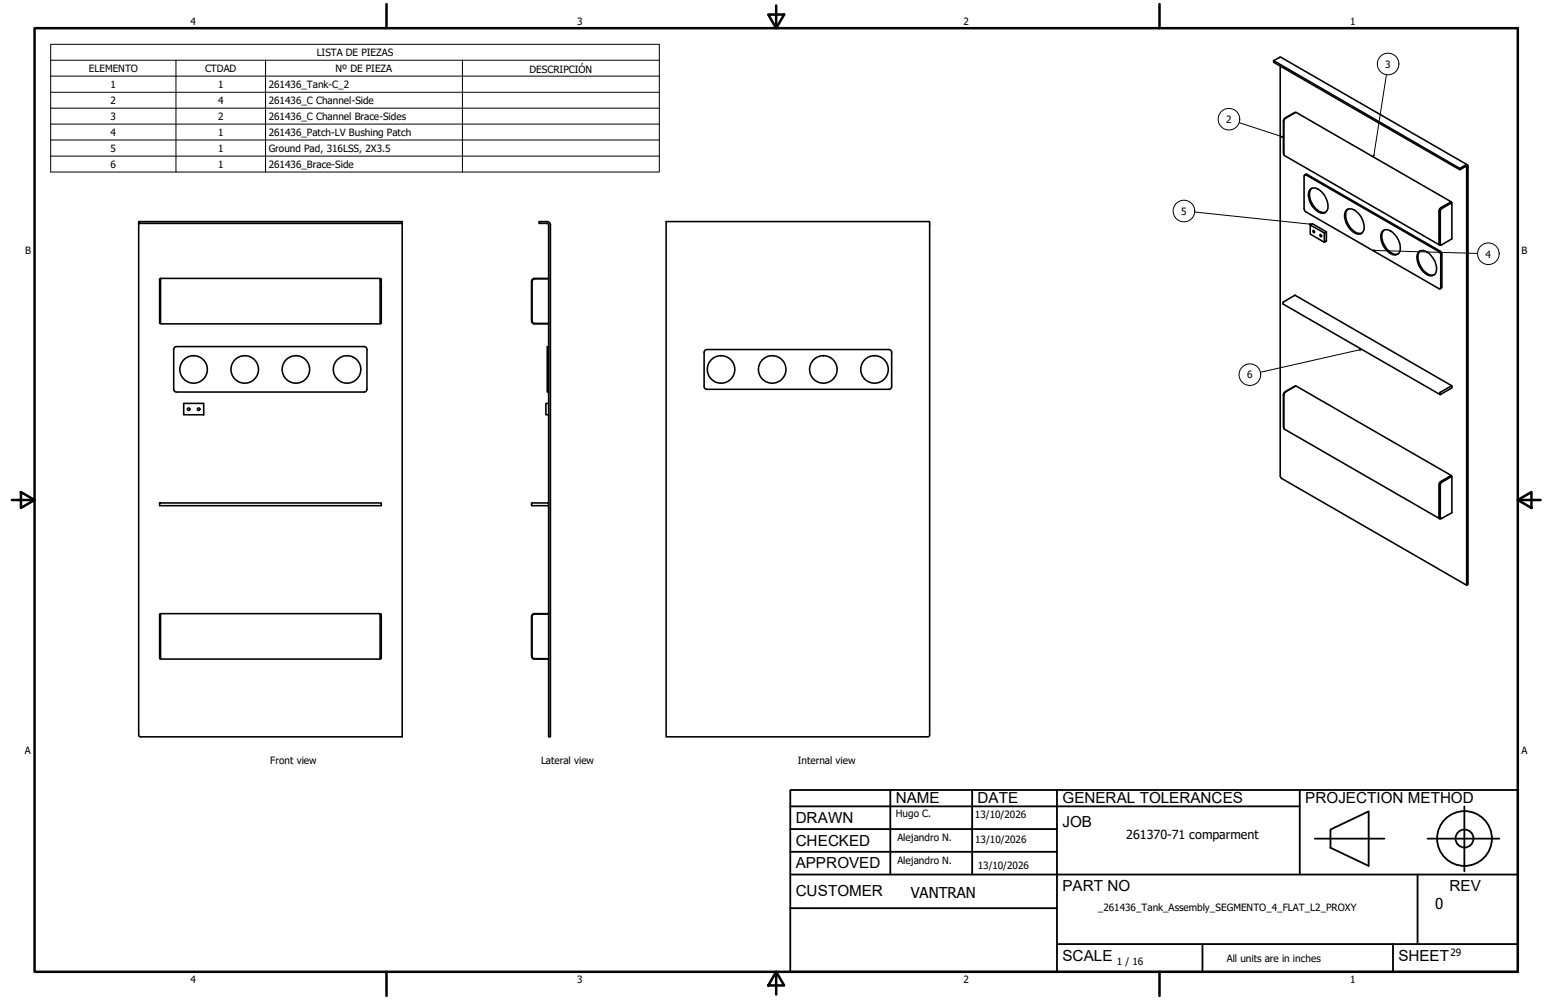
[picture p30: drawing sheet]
<svg xmlns="http://www.w3.org/2000/svg" width="432mm" height="279mm" viewBox="0 0 432 279" stroke-linecap="round" stroke-linejoin="round" font-family="sans-serif">
<defs><g id="words">
<g font-size="4.3">
<text x="250.2" y="224.2">NAME</text>
<text x="273" y="224.2">DATE</text>
<text x="296.7" y="224.3">GENERAL TOLERANCES</text>
<text x="364.6" y="224.3">PROJECTION METHOD</text>
<text x="222.2" y="229.9">DRAWN</text>
<text x="296.7" y="230.9">JOB</text>
<text x="222.2" y="236.3">CHECKED</text>
<text x="222.2" y="242.6">APPROVED</text>
<text x="222.2" y="250.3">CUSTOMER</text>
<text x="296.7" y="249">PART NO</text>
<text x="404.8" y="248.9">REV</text>
<text x="296.7" y="268.4">SCALE</text>
<text x="390.6" y="268.4">SHEET</text>
</g>
<g font-size="4.2">
<text x="254.4" y="250.8">VANTRAN</text>
<text x="400.9" y="254">0</text>
</g>
<text font-size="3.5" x="314.6" y="234.5">261370-71 comparment</text>
<g font-size="2.8">
<text x="53.2" y="6.9">4</text>
<text x="161.2" y="6.9">3</text>
<text x="269.1" y="6.9">2</text>
<text x="377.1" y="6.9">1</text>
<text x="88.5" y="15.6">LISTA DE PIEZAS</text>
<text x="24.8" y="20.1">ELEMENTO</text>
<text x="57.3" y="20.1">CTDAD</text>
<text x="93.7" y="20.1">Nº DE PIEZA</text>
<text x="147.9" y="20.4">DESCRIPCIÓN</text>
<text x="386.9" y="18.9">3</text>
<text x="30.9" y="24.6">1</text>
<text x="30.9" y="29">2</text>
<text x="60.9" y="24.6">1</text>
<text x="60.9" y="29">4</text>
<text x="75.1" y="24.6">261436_Tank-C_2</text>
<text x="75.1" y="29.1">261436_C Channel-Side</text>
<text x="30.9" y="33.5">3</text>
<text x="60.9" y="33.5">2</text>
<text x="75.1" y="33.5">261436_C Channel Brace-Sides</text>
<text x="342.5" y="34.4">2</text>
<text x="30.9" y="37.9">4</text>
<text x="60.9" y="37.9">1</text>
<text x="75.1" y="38">261436_Patch-LV Bushing Patch</text>
<text x="30.9" y="42.4">5</text>
<text x="30.9" y="46.9">6</text>
<text x="60.9" y="42.4">1</text>
<text x="60.9" y="46.9">1</text>
<text x="75.1" y="42.4">Ground Pad, 316LSS, 2X3.5</text>
<text x="75.1" y="46.9">261436_Brace-Side</text>
<text x="329.9" y="59.9">5</text>
<text x="7" y="70.9">B</text>
<text x="414.9" y="71.9">4</text>
<text x="424.9" y="70.9">B</text>
<text x="348.3" y="105.7">6</text>
<text x="6.9" y="210.6">A</text>
<text x="75.5" y="213.4">Front view</text>
<text x="151.1" y="213.5">Lateral view</text>
<text x="222.8" y="213.5">Internal view</text>
<text x="424.9" y="210.6">A</text>
<text x="250.2" y="228.3">Hugo C.</text>
<text x="272.3" y="228.4">13/10/2026</text>
<text x="250.6" y="234.9">Alejandro N.</text>
<text x="272.4" y="235.6">13/10/2026</text>
<text x="250.6" y="241.5">Alejandro N.</text>
<text x="273.1" y="242.8">13/10/2026</text>
<text x="306.6" y="254.5">_261436_Tank_Assembly_SEGMENTO_4_FLAT_L2_PROXY</text>
<text x="312" y="269.7">1 / 16</text>
<text x="342.6" y="268.7">All units are in inches</text>
<text x="405.1" y="267.1">29</text>
<text x="53.2" y="274.6">4</text>
<text x="161.2" y="274.6">3</text>
<text x="269.1" y="274.6">2</text>
<text x="377.1" y="274.6">1</text>
</g>
</g></defs>
<!-- layer: Visible (ANSI) -->
<g fill="none" stroke="#000" stroke-width=".44">
<path d="M355.7 17l52 30.1M357.6 18.5l.1 114.9 51.9 30.1M361.8 31.4l-2.8 1.5-.5 .6 .1 9.6M358.6 43.1v-9.4l.4-.6 2.9-1.7 43.4 25M358.6 43.1l.1 .3 43.4 25.1M364.4 48.9l.3-.1 37.4 21.6 .3 .6-.1 9.6-.3 .1-37.4-21.6-.4-.7zM364.4 48.9l.5-.3 37.2 21.5 .6 .9v9.3l-.4 .4M366 52.9l.1-.1a3.1 3.1 0 0 1 3.9 1.9 3.8 3.8 0 0 1 .3 4.5 2.27 2.27 0 0 1-3.1-.8 5 5 0 0 1-1.4-5.3zM366.4 52.6a4.1 4.1 0 0 0 .6 5.1 3.3 3.3 0 0 0 3.3 1.6M375.9 58.9a2.17 2.17 0 0 1 3.3 .5 5.1 5.1 0 0 1 1.5 5.4 1.86 1.86 0 0 1-2.9-.2 5.1 5.1 0 0 1-1.9-5.7zM376.5 58.4a4.1 4.1 0 0 0 .6 5.2 3.3 3.3 0 0 0 3.3 1.6M405.3 56.5l-2.9 1.5-.4 .7v9.6l.1 .2 .4-.1"/>
<path d="M405.5 56.6l-2.9 1.8-.3 .5v9.3l.4 .2 2.8-1.7v-10.1l-.2-.1-2.9 1.7-.4 .9M407.7 47.1l1.7-1.1 .6 .2v117.1l-.4 .2v-117h-.2l-1.7 .9zM409.8 46l-52-30h-.4l-1.7 1v.4l52 30M38.7 62.4v143l.5 .5M38.7 61.9h73.6v.5h-73.6zM44.8 77.9h-.2v12.5h.2M44.8 77.8h61.4v12.7h-61.4zM106.2 77.9h.3v12.5h-.3M112.3 62.4v143.5h-73.1M148.5 78.5v11.3M148.6 78.7v10.8M149.2 77.8h4"/>
<path d="M149.2 77.8l-.5 .2-.2 .5M149.4 77.9a.79 .79 0 0 0-.8 .8M149.4 77.9h3.8M152.8 62.4l.4 .4M152.8 61.9a.92 .92 0 0 1 .9 .9M152.8 61.9h-2.2v.5h2.2M153.2 62.8v143.1h.5v-143.1M366 62.9v2.5l3.9 2.3M366.7 64.5l.4 .1v.4l-.4-.2zM368.7 65.5l.4 .2-.1 .5-.3-.3zM369.9 65.1l.6-.3v2.6l-.6 .3zM370.5 64.8l-4-2.3-.5 .4 3.9 2.2"/>
<path d="M386 64.7a2.26 2.26 0 0 1 3.4 .7 4.5 4.5 0 0 1 1.2 5.5 2.33 2.33 0 0 1-3.2-.8 5.1 5.1 0 0 1-1.4-5.4zM386.6 64.3a4.1 4.1 0 0 0 .6 5.1 3.1 3.1 0 0 0 3.3 1.5M396.1 70.5a2.26 2.26 0 0 1 3.4 .7 4.5 4.5 0 0 1 1.2 5.5 2.33 2.33 0 0 1-3.2-.8 5.1 5.1 0 0 1-1.4-5.4zM396.7 70.1a3.9 3.9 0 0 0 .5 4.9 3.3 3.3 0 0 0 3.4 1.8M402 67.9l.4 .5M48.5 97.7v11.1M49.3 96.8a.79 .79 0 0 0-.8 .8M49.3 96.8h52.4M101.7 96.8a.79 .79 0 0 1 .8 .8M102.5 97.7v11.1M148.5 89.8l.2 .5 .5 .2M148.6 89.6a.79 .79 0 0 0 .8 .8"/>
<path d="M149.2 90.5h4M149.4 90.4h3.8M153.2 96.8h-.4v12.7h.4M197.4 97.7h50.9a.79 .79 0 0 1 .7 .7v9.6a.79 .79 0 0 1-.7 .8h-50.9M197.5 97.7a.79 .79 0 0 0-.8 .7v9.6a.79 .79 0 0 0 .8 .8M48.5 108.7a.79 .79 0 0 0 .8 .8M49.3 109.5h52.4M51.3 112.7h5.6v3.2h-5.6zM102.5 108.7a.79 .79 0 0 1-.8 .8M153.2 112.7h-.7v3.2h.7M358.6 119.6v-9.5l.4-.6 2.9-1.7 43.4 25M358.6 119.6v.3l43.5 25"/>
<path d="M361.8 107.9l-2.9 1.6-.4 .5 .1 9.5M402.2 109.6l3.3-1.8-.1 .7-3.3 1.7zM405.4 107.8l-43.7-25.3-3.3 1.9v.6l43.8 25.2M405.3 133l-2.9 1.6-.4 .6v9.6l.1 .2 .4-.2M405.5 133.1l-2.9 1.7-.3 .6v9.1a.3 .3 0 0 0 .1 .3 .3 .3 0 0 0 .4 0l2.7-1.5v-10.2l-.2-.1-2.9 1.7-.4 .8M44.6 140.5h61.9v.8h-61.9zM148.5 141.1l.2 .2h4.3M148.7 140.5h4.3M148.7 140.5l-.2 .6M153 140.5l.2 .2M153.2 141.1l-.2 .2M402 144.3l.4 .5"/>
<path d="M44.8 171.6h-.2v12.4h.2M44.8 171.4h61.4v12.7h-61.4zM106.2 171.6h.3v12.4h-.3M148.5 172.1v11.4M149.2 171.4h4M149.2 171.5l-.5 .1-.2 .5M149.4 171.6a.79 .79 0 0 0-.8 .8v10.8a.79 .79 0 0 0 .8 .8M149.4 171.6h3.8M148.5 183.5l.2 .5 .5 .1M149.2 184.1h4M149.4 184h3.8M259.2 205.9l.5-.5v-143.5h-73.6v144h73"/>
<circle cx="52.7" cy="114.3" r=".35"/>
<circle cx="54.1" cy="103.2" r="3.8"/>
<circle cx="55.5" cy="114.3" r=".35"/>
<circle cx="68.4" cy="103.2" r="3.8"/>
<circle cx="82.6" cy="103.2" r="3.8"/>
<circle cx="96.9" cy="103.2" r="3.8"/>
<circle cx="201.4" cy="103.2" r="3.8"/>
<circle cx="215.7" cy="103.2" r="3.8"/>
<circle cx="230" cy="103.2" r="3.8"/>
<circle cx="244.3" cy="103.2" r="3.8"/>
</g>
<g fill="none" stroke="#000" stroke-width=".28">
<path d="M14.2 16.8v-4.4h169.9v4.4M14.2 16.8h169.9v4.5M14.2 16.8v31.3h169.9v-26.8M49.1 16.8v31.3M74.2 16.8v31.3M129.2 16.8v31.3M14.2 21.3h169.9M14.2 25.8h169.9M14.2 30.2h169.9M14.2 34.7h169.9M14.2 39.1h169.9M346.1 34.3l12.4 4"/>
<path d="M358 38l.5 .3h-.6zM387.2 20.9l-3.6 23M14.2 43.6h169.9M333.7 59.2l32.5 3.5M383.6 43.4h.2l-.2 .5zM365.8 62.5l.4 .2h-.5zM383.3 70l.6-.2v.3zM383.3 70l29.3 .8M379.8 97.6h.5l-.4 .3zM380.3 97.6l-28.3 6.4"/>
<circle cx="387.7" cy="17.9" r="3"/>
<circle cx="343.2" cy="33.3" r="3"/>
<circle cx="330.7" cy="59" r="3"/>
<circle cx="415.7" cy="70.9" r="3"/>
<circle cx="349.1" cy="104.7" r="3"/>
</g>
<!-- layer: Borde (ANSI) -->
<g fill="none" stroke="#000" stroke-width=".7">
<path d="M9.7 7.9h414.2v263.6h-414.2zM107.9 1.1v6.8M214.6 4.1h4.4l-2.2 3.8zM216.8 1.5v6.4M323.8 1.1v6.8M3.3 139.7h6.4M5.8 137.5l3.9 2.2-3.9 2.2zM423.9 139.7l3.8-2.2v4.4zM423.9 139.7h6.4M107.9 271.5v6.8M216.8 271.5l2.2 3.8h-4.4zM216.8 271.5v6.4"/>
<path d="M323.8 271.5v6.8"/>
</g>
<!-- layer: Title (ANSI)-1 -->
<g fill="none" stroke="#000" stroke-width=".51">
<path d="M220.7 220.7h203.2v50.8h-203.2zM220.7 225.3h142.3M220.7 231.6h74.5M220.7 238h74.5M248.7 220.7v23.6M271.5 220.7v23.6M295.2 220.7v50.8M363 220.7v23.6M367.2 234.3h19.5M371.6 231.8l10.7-5.1v15.2l-10.7-5zM398.7 234.3h20.1M409 225.3v18.2"/>
<path d="M220.7 244.3h203.2M220.7 253.7h74.5M395.9 244.3v19.5M295.2 263.8h128.7M335.9 263.8v7.7M389.1 263.8v7.7"/>
<circle cx="409" cy="234.3" r="7.7"/>
<circle cx="409" cy="234.3" r="2.51"/>
</g>
<path d="M358 38l.5 .3h-.6zM383.6 43.4h.2l-.2 .5zM365.8 62.5l.4 .2h-.5zM383.3 70l.6-.2v.3zM379.8 97.6h.5l-.4 .3z" fill="#000"/>
<use href="#words"/>
</svg>
